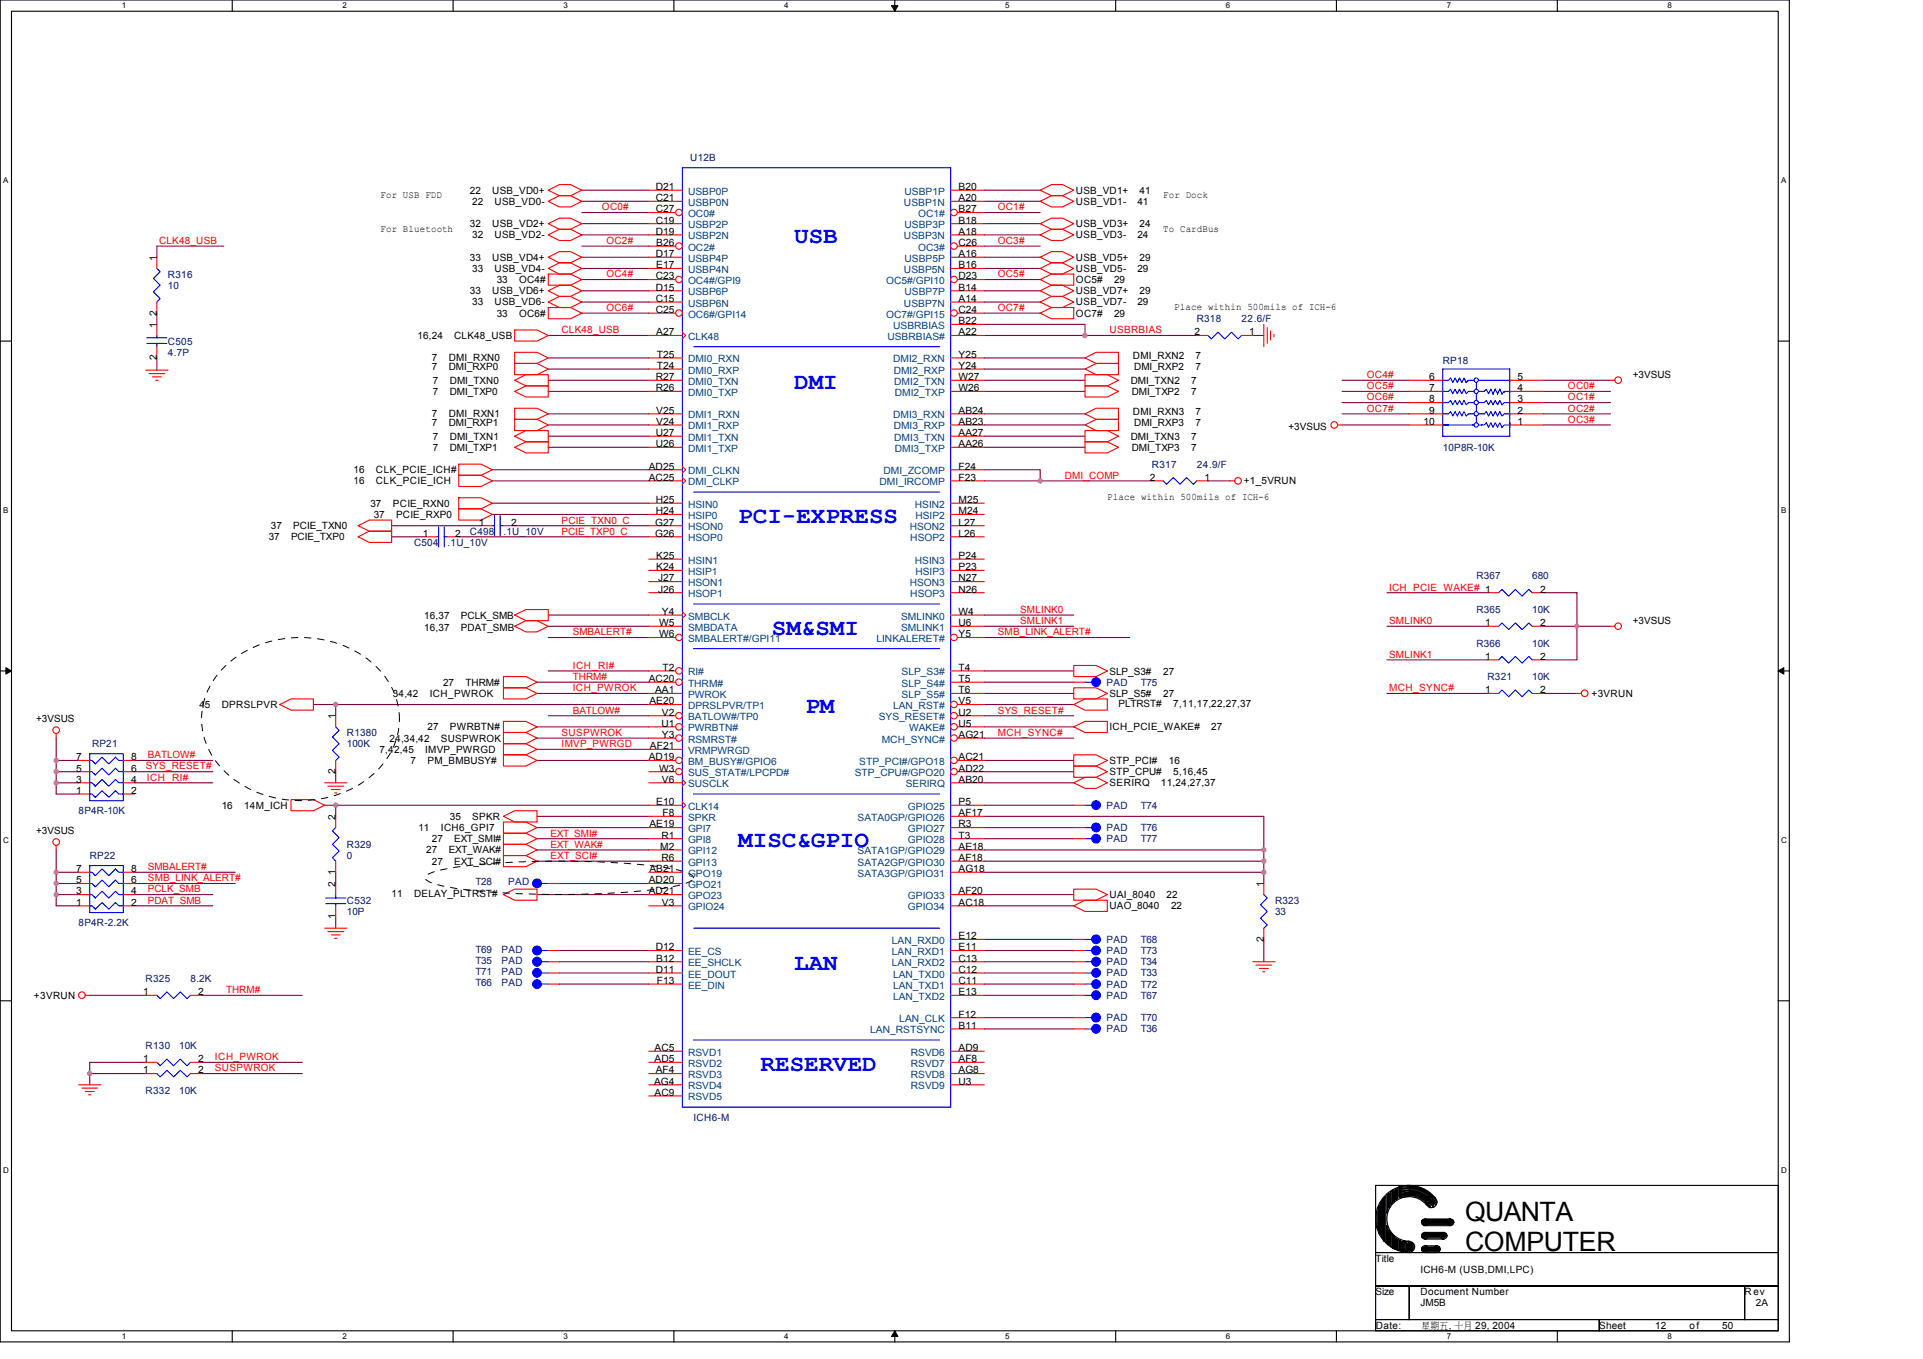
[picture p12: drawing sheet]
<svg xmlns="http://www.w3.org/2000/svg" width="297mm" height="210mm" viewBox="0 0 297 210" stroke-linecap="round" stroke-linejoin="round" font-family="sans-serif">
<defs><g id="words">
<g font-size="4.1">
<text x="226.3" y="188.5">QUANTA</text>
<text x="226.3" y="193.3">COMPUTER</text>
</g>
<g font-size="3.6" fill="#00f">
<text x="122.7" y="37.6">USB</text>
<text x="122.7" y="60">DMI</text>
<text x="114" y="80.8">PCI-EXPRESS</text>
<text x="119.2" y="98">SM&amp;SMI</text>
<text x="124.4" y="110.1">PM</text>
<text x="114" y="130.9">MISC&amp;GPIO</text>
<text x="122.7" y="149.8">LAN</text>
<text x="117.5" y="165.4">RESERVED</text>
</g>
<g font-size="1.5">
<text x="72.6" y="29.9">22</text>
<text x="76" y="29.9">USB_VD0+</text>
<text x="101.3" y="29.4">D21</text>
<text x="148.1" y="29.4">B20</text>
<text x="166.2" y="29.9">USB_VD1+</text>
<text x="176" y="29.9">41</text>
<text x="58.8" y="30.6">For USB FDD</text>
<text x="58.8" y="35.8">For Bluetooth</text>
<text x="72.6" y="35.1">32</text>
<text x="72.9" y="31.6">22</text>
<text x="76" y="35.1">USB_VD2+</text>
<text x="76.4" y="31.6">USB_VD0-</text>
<text x="101.3" y="31.1">C21</text>
<text x="101.3" y="32.8">C27</text>
<text x="101.3" y="34.5">C19</text>
<text x="148.1" y="31.1">A20</text>
<text x="148.1" y="34.5">B18</text>
<text x="148.1" y="32.8">B27</text>
<text x="166.2" y="35.1">USB_VD3+</text>
<text x="166.2" y="31.6">USB_VD1-</text>
<text x="175.7" y="31.6">41</text>
<text x="176" y="35.1">24</text>
<text x="179.7" y="30.6">For Dock</text>
<text x="179.7" y="35.8">To CardBus</text>
<text x="24.2" y="40.3" transform="rotate(-90 24.2 40.3)">1</text>
<text x="72.6" y="40.3">33</text>
<text x="72.9" y="36.8">32</text>
<text x="72.9" y="42">33</text>
<text x="76" y="40.3">USB_VD4+</text>
<text x="76.4" y="36.8">USB_VD2-</text>
<text x="76.4" y="42">USB_VD4-</text>
<text x="101.3" y="36.3">D19</text>
<text x="101.3" y="39.7">D17</text>
<text x="101.4" y="38">B26</text>
<text x="101.4" y="41.4">E17</text>
<text x="148.1" y="36.3">A18</text>
<text x="148.1" y="41.4">B16</text>
<text x="148.1" y="39.7">A16</text>
<text x="148.1" y="38">C26</text>
<text x="166.2" y="36.8">USB_VD3-</text>
<text x="166.2" y="42">USB_VD5-</text>
<text x="166.2" y="40.3">USB_VD5+</text>
<text x="175.7" y="36.8">24</text>
<text x="175.7" y="42">29</text>
<text x="176" y="40.3">29</text>
<text x="72.6" y="45.4">33</text>
<text x="72.9" y="47.2">33</text>
<text x="76" y="45.4">USB_VD6+</text>
<text x="76.4" y="47.2">USB_VD6-</text>
<text x="76.7" y="43.7">33</text>
<text x="80.2" y="43.7">OC4#</text>
<text x="101.3" y="43.2">C23</text>
<text x="101.3" y="44.9">D15</text>
<text x="101.3" y="46.6">C15</text>
<text x="148.1" y="46.6">A14</text>
<text x="148.1" y="44.9">B14</text>
<text x="148.1" y="43.2">D23</text>
<text x="166.2" y="43.7">OC5#</text>
<text x="166.2" y="47.2">USB_VD7-</text>
<text x="166.2" y="45.4">USB_VD7+</text>
<text x="172.1" y="43.7">29</text>
<text x="175.7" y="47.2">29</text>
<text x="176" y="45.4">29</text>
<text x="181.4" y="47.9">Place within 500mils of ICH-6</text>
<text x="24.2" y="50.6" transform="rotate(-90 24.2 50.6)">1</text>
<text x="24.2" y="48.7" transform="rotate(-90 24.2 48.7)">2</text>
<text x="64.5" y="52.4">16,24</text>
<text x="70.2" y="52.4">CLK48_USB</text>
<text x="76.7" y="48.9">33</text>
<text x="80.2" y="48.9">OC6#</text>
<text x="101.3" y="48.3">C25</text>
<text x="101.4" y="51.8">A27</text>
<text x="148.1" y="51.8">A22</text>
<text x="148.1" y="50.1">B22</text>
<text x="148.1" y="48.3">C24</text>
<text x="166.2" y="48.9">OC7#</text>
<text x="172.1" y="48.9">29</text>
<text x="184.5" y="51.8">2</text>
<text x="193" y="51.8">1</text>
<text x="24.2" y="55.6" transform="rotate(-90 24.2 55.6)">2</text>
<text x="66.7" y="55.8">7</text>
<text x="66.7" y="57.2">7</text>
<text x="66.9" y="59.3">7</text>
<text x="69.3" y="55.8">DMI_RXN0</text>
<text x="69.3" y="57.2">DMI_RXP0</text>
<text x="69.5" y="59.3">DMI_TXN0</text>
<text x="101.3" y="58.7">R27</text>
<text x="101.4" y="55.3">T25</text>
<text x="101.4" y="57">T24</text>
<text x="148.1" y="55.3">Y25</text>
<text x="148.1" y="57">Y24</text>
<text x="148.1" y="58.7">W27</text>
<text x="174.7" y="59.3">DMI_TXN2</text>
<text x="175" y="55.5">DMI_RXN2</text>
<text x="175.2" y="57.2">DMI_RXP2</text>
<text x="184" y="59.3">7</text>
<text x="184.7" y="57.2">7</text>
<text x="184.7" y="55.5">7</text>
<text x="220.8" y="58.7">6</text>
<text x="234.4" y="58.7">5</text>
<text x="252.2" y="58.4">+3VSUS</text>
<text x="66.7" y="64.5">7</text>
<text x="66.7" y="65.8">7</text>
<text x="66.9" y="61">7</text>
<text x="69.3" y="64.5">DMI_RXN1</text>
<text x="69.3" y="65.8">DMI_RXP1</text>
<text x="69.5" y="61">DMI_TXP0</text>
<text x="101.3" y="60.4">R26</text>
<text x="101.4" y="63.9">V25</text>
<text x="101.4" y="65.6">V24</text>
<text x="148.1" y="63.9">AB24</text>
<text x="148.1" y="65.6">AB23</text>
<text x="148.1" y="60.4">W26</text>
<text x="174.8" y="61">DMI_TXP2</text>
<text x="175" y="64.1">DMI_RXN3</text>
<text x="175.2" y="65.8">DMI_RXP3</text>
<text x="184" y="61">7</text>
<text x="184.7" y="65.8">7</text>
<text x="184.7" y="64.1">7</text>
<text x="219.9" y="65.6">10</text>
<text x="220.8" y="63.9">9</text>
<text x="220.8" y="62.2">8</text>
<text x="220.8" y="60.4">7</text>
<text x="234.4" y="65.6">1</text>
<text x="234.4" y="63.9">2</text>
<text x="234.4" y="62.2">3</text>
<text x="234.4" y="60.4">4</text>
<text x="66.9" y="67.9">7</text>
<text x="66.9" y="69.6">7</text>
<text x="69.5" y="67.9">DMI_TXN1</text>
<text x="69.5" y="69.6">DMI_TXP1</text>
<text x="101.3" y="67.4">U27</text>
<text x="101.3" y="69.1">U26</text>
<text x="148.1" y="67.4">AA27</text>
<text x="148.1" y="69.1">AA26</text>
<text x="174.7" y="67.9">DMI_TXN3</text>
<text x="174.8" y="69.6">DMI_TXP3</text>
<text x="184" y="67.9">7</text>
<text x="184" y="69.6">7</text>
<text x="199" y="66.4">+3VSUS</text>
<text x="54.6" y="74.8">16</text>
<text x="54.6" y="73.1">16</text>
<text x="58.1" y="74.8">CLK_PCIE_ICH</text>
<text x="58.1" y="73.1">CLK_PCIE_ICH#</text>
<text x="100.2" y="72.5">AD25</text>
<text x="100.2" y="74.3">AC25</text>
<text x="101.3" y="77.7">H25</text>
<text x="148.1" y="72.5">F24</text>
<text x="148.1" y="77.7">M25</text>
<text x="148.1" y="74.3">F23</text>
<text x="171" y="77.2">Place within 500mils of ICH-6</text>
<text x="177.6" y="74.3">2</text>
<text x="186.1" y="74.3">1</text>
<text x="192.1" y="74.8">+1_5VRUN</text>
<text x="41.5" y="83.4">37</text>
<text x="41.8" y="81.7">37</text>
<text x="45" y="83.4">PCIE_TXP0</text>
<text x="45.3" y="81.7">PCIE_TXN0</text>
<text x="57.2" y="78.3">37</text>
<text x="57.7" y="80">37</text>
<text x="60.7" y="78.3">PCIE_RXN0</text>
<text x="61.2" y="80">PCIE_RXP0</text>
<text x="65.3" y="82.9">1</text>
<text x="70.3" y="82.9">2</text>
<text x="74" y="81.2">1</text>
<text x="79" y="81.2">2</text>
<text x="101.2" y="81.2">G27</text>
<text x="101.2" y="82.9">G26</text>
<text x="101.3" y="79.4">H24</text>
<text x="148.1" y="81.2">L27</text>
<text x="148.1" y="82.9">L26</text>
<text x="148.1" y="79.4">M24</text>
<text x="101.4" y="86.3">K25</text>
<text x="101.4" y="88.1">K24</text>
<text x="101.6" y="89.8">J27</text>
<text x="148.1" y="89.8">N27</text>
<text x="148.1" y="86.3">P24</text>
<text x="148.1" y="88.1">P23</text>
<text x="65.5" y="95.5">16,37</text>
<text x="71.2" y="95.5">PCLK_SMB</text>
<text x="101.6" y="91.5">J26</text>
<text x="102.3" y="95">Y4</text>
<text x="148.1" y="91.5">N26</text>
<text x="148.1" y="95">W4</text>
<text x="237.9" y="91.5">2</text>
<text x="65.5" y="97.4">16,37</text>
<text x="71.2" y="97.4">PDAT_SMB</text>
<text x="101.8" y="96.7">W5</text>
<text x="101.8" y="98.4">W6</text>
<text x="148.1" y="98.4">Y5</text>
<text x="148.1" y="96.7">U6</text>
<text x="229.4" y="96.7">1</text>
<text x="229.4" y="101.9">1</text>
<text x="237.9" y="96.7">2</text>
<text x="237.9" y="101.9">2</text>
<text x="252.2" y="96.4">+3VSUS</text>
<text x="60.7" y="107.6">34,42</text>
<text x="66.4" y="107.6">ICH_PWROK</text>
<text x="68.4" y="105.9">27</text>
<text x="71.9" y="105.9">THRM#</text>
<text x="100.2" y="105.3">AC20</text>
<text x="101.2" y="107.1">AA1</text>
<text x="102.3" y="103.6">T2</text>
<text x="148.1" y="103.6">T4</text>
<text x="148.1" y="107.1">T6</text>
<text x="148.1" y="105.3">T5</text>
<text x="171.4" y="107.6">SLP_S5#</text>
<text x="171.4" y="104.2">SLP_S3#</text>
<text x="179.7" y="107.6">27</text>
<text x="179.7" y="104.2">27</text>
<text x="229.4" y="107.1">1</text>
<text x="237.9" y="107.1">2</text>
<text x="245.8" y="107.6">+3VRUN</text>
<text x="5.6" y="111.6">+3VSUS</text>
<text x="30.8" y="109.3">45</text>
<text x="34.2" y="109.3">DPRSLPVR</text>
<text x="51.8" y="111.1" transform="rotate(-90 51.8 111.1)">1</text>
<text x="66" y="112.8">27</text>
<text x="69.5" y="112.8">PWRBTN#</text>
<text x="100.3" y="108.8">AE20</text>
<text x="102.2" y="112.2">U1</text>
<text x="102.3" y="110.5">V2</text>
<text x="102.3" y="114">Y3</text>
<text x="148.1" y="114">AG21</text>
<text x="148.1" y="112.2">U5</text>
<text x="148.1" y="110.5">U2</text>
<text x="148.1" y="108.8">V5</text>
<text x="171.4" y="112.8">ICH_PCIE_WAKE#</text>
<text x="172.8" y="109.2">PLTRST#</text>
<text x="181.2" y="109.2">7,11,17,22,27,37</text>
<text x="187.1" y="112.8">27</text>
<text x="11.8" y="119.2">5</text>
<text x="11.8" y="117.4">7</text>
<text x="20.3" y="119.2">6</text>
<text x="20.3" y="117.4">8</text>
<text x="51.8" y="119.5" transform="rotate(-90 51.8 119.5)">2</text>
<text x="58.6" y="116.3">7,42,45</text>
<text x="60.2" y="114.5">24,34,42</text>
<text x="63.4" y="118">7</text>
<text x="65.7" y="116.3">IMVP_PWRGD</text>
<text x="66" y="118">PM_BMBUSY#</text>
<text x="68.1" y="114.5">SUSPWROK</text>
<text x="100.2" y="117.4">AD19</text>
<text x="100.4" y="115.7">AF21</text>
<text x="101.8" y="119.2">W3</text>
<text x="148.1" y="119.2">AD22</text>
<text x="148.1" y="117.4">AC21</text>
<text x="171.4" y="118">STP_PCI#</text>
<text x="171.4" y="119.7">STP_CPU#</text>
<text x="180.5" y="118">16</text>
<text x="181.2" y="119.7">5,16,45</text>
<text x="11.8" y="122.6">1</text>
<text x="11.8" y="120.9">3</text>
<text x="20.3" y="122.6">2</text>
<text x="20.3" y="120.9">4</text>
<text x="34.2" y="124.9">16</text>
<text x="37.7" y="124.9">14M_ICH</text>
<text x="101.4" y="124.4">E10</text>
<text x="102.3" y="120.9">V6</text>
<text x="148.1" y="124.4">P5</text>
<text x="148.1" y="120.9">AB20</text>
<text x="171.4" y="121.5">SERIRQ</text>
<text x="179.3" y="121.5">11,24,27,37</text>
<text x="5.6" y="128.9">+3VSUS</text>
<text x="51.8" y="126.6" transform="rotate(-90 51.8 126.6)">2</text>
<text x="64.6" y="128.4">11</text>
<text x="65.8" y="131.8">27</text>
<text x="66.7" y="130.1">27</text>
<text x="68.1" y="128.4">ICH6_GPI7</text>
<text x="69.3" y="131.8">EXT_WAK#</text>
<text x="69.5" y="126.6">35</text>
<text x="70.2" y="130.1">EXT_SMI#</text>
<text x="72.9" y="126.6">SPKR</text>
<text x="100.3" y="127.8">AE19</text>
<text x="102" y="131.3">M2</text>
<text x="102.2" y="129.5">R1</text>
<text x="102.3" y="126.1">F8</text>
<text x="148.1" y="127.8">R3</text>
<text x="148.1" y="129.5">T3</text>
<text x="148.1" y="126.1">AF17</text>
<text x="148.1" y="131.3">AE18</text>
<text x="11.8" y="136.4">5</text>
<text x="11.8" y="134.7">7</text>
<text x="20.3" y="136.4">6</text>
<text x="20.3" y="134.7">8</text>
<text x="51.8" y="137" transform="rotate(-90 51.8 137)">2</text>
<text x="51.8" y="135.1" transform="rotate(-90 51.8 135.1)">1</text>
<text x="66.7" y="133.5">27</text>
<text x="70.2" y="133.5">EXT_SCI#</text>
<text x="100.2" y="136.4">AD20</text>
<text x="100.3" y="134.7">AB21</text>
<text x="102.2" y="133">R6</text>
<text x="148.1" y="133">AF18</text>
<text x="148.1" y="134.7">AG18</text>
<text x="195.2" y="137" transform="rotate(-90 195.2 137)">1</text>
<text x="11.8" y="139.9">1</text>
<text x="11.8" y="138.2">3</text>
<text x="20.3" y="139.9">2</text>
<text x="20.3" y="138.2">4</text>
<text x="51.8" y="142" transform="rotate(-90 51.8 142)">1</text>
<text x="60.5" y="138.5">11</text>
<text x="64" y="138.5">DELAY_PLTRST#</text>
<text x="100.2" y="138.2">AD21</text>
<text x="102.3" y="139.9">V3</text>
<text x="148.1" y="138.2">AF20</text>
<text x="148.1" y="139.9">AC18</text>
<text x="171.4" y="138.7">UAI_8040</text>
<text x="171.4" y="140.4">UAO_8040</text>
<text x="180.2" y="138.7">22</text>
<text x="180.9" y="140.4">22</text>
<text x="101.3" y="146.8">D12</text>
<text x="101.4" y="148.5">B12</text>
<text x="148.1" y="145.1">E12</text>
<text x="148.1" y="146.8">E11</text>
<text x="148.1" y="148.5">C13</text>
<text x="195.2" y="145.5" transform="rotate(-90 195.2 145.5)">2</text>
<text x="5.2" y="154.3">+3VRUN</text>
<text x="22.1" y="153.7">1</text>
<text x="30.6" y="153.7">2</text>
<text x="101.3" y="150.3">D11</text>
<text x="101.4" y="152">F13</text>
<text x="148.1" y="150.3">C12</text>
<text x="148.1" y="152">C11</text>
<text x="148.1" y="153.7">E13</text>
<text x="148.1" y="157.2">F12</text>
<text x="148.1" y="158.9">B11</text>
<text x="22.1" y="165.8">1</text>
<text x="22.1" y="164.1">1</text>
<text x="30.6" y="165.8">2</text>
<text x="30.6" y="164.1">2</text>
<text x="101" y="167.5">AG4</text>
<text x="101.1" y="162.3">AC5</text>
<text x="101.1" y="164.1">AD5</text>
<text x="101.3" y="165.8">AF4</text>
<text x="148.1" y="162.3">AD9</text>
<text x="148.1" y="164.1">AF8</text>
<text x="148.1" y="165.8">AG8</text>
<text x="148.1" y="167.5">U3</text>
<text x="101.1" y="169.2">AC9</text>
<text x="212.5" y="194.9">Title</text>
<text x="219.4" y="196.6">ICH6-M (USB,DMI,LPC)</text>
<text x="212.5" y="200">Size</text>
<text x="219.4" y="200">Document Number</text>
<text x="219.4" y="201.8">JM5B</text>
<text x="269.5" y="200">Rev</text>
<text x="271.2" y="201.8">2A</text>
<text x="212.5" y="205.2">Date:</text>
<text x="219.6" y="205.2">星期五, 十月 29, 2004</text>
<text x="247" y="205.2">Sheet</text>
<text x="255.7" y="205.2">12</text>
<text x="261" y="205.2">of</text>
<text x="266" y="205.2">50</text>
</g>
<g font-size="1.5" fill="#000080">
<text x="106.6" y="24.9">U12B</text>
<text x="25.9" y="42.9">R316</text>
<text x="25.9" y="44.6">10</text>
<text x="25.9" y="53.2">C505</text>
<text x="184.9" y="49.8">R318</text>
<text x="191.8" y="49.8">22.6/F</text>
<text x="25.9" y="54.9">4.7P</text>
<text x="222.9" y="56.2">RP18</text>
<text x="222.9" y="69.6">10P8R-10K</text>
<text x="177.9" y="72.2">R317</text>
<text x="184.9" y="72.2">24.9/F</text>
<text x="72.6" y="82.6">C498</text>
<text x="77.8" y="82.6">.1U_10V</text>
<text x="64" y="84.3">C504</text>
<text x="69.1" y="84.3">.1U_10V</text>
<text x="228" y="89.5">R367</text>
<text x="236.7" y="89.5">680</text>
<text x="228" y="94.7">R365</text>
<text x="236.7" y="94.7">10K</text>
<text x="228" y="99.9">R366</text>
<text x="236.7" y="99.9">10K</text>
<text x="170.9" y="105.9">PAD</text>
<text x="176.2" y="105.9">T75</text>
<text x="229.8" y="105">R321</text>
<text x="236.7" y="105">10K</text>
<text x="53.6" y="113.7">R1380</text>
<text x="14.2" y="115.4">RP21</text>
<text x="53.6" y="115.4">100K</text>
<text x="12.1" y="125.8">8P4R-10K</text>
<text x="170.9" y="124.9">PAD</text>
<text x="176.2" y="124.9">T74</text>
<text x="53.6" y="130.9">R329</text>
<text x="170.9" y="128.4">PAD</text>
<text x="170.9" y="130.1">PAD</text>
<text x="176.2" y="128.4">T76</text>
<text x="176.2" y="130.1">T77</text>
<text x="13.9" y="132.7">RP22</text>
<text x="53.6" y="132.7">0</text>
<text x="73.4" y="136.7">T28</text>
<text x="78.5" y="136.7">PAD</text>
<text x="12.1" y="143">8P4R-2.2K</text>
<text x="53.6" y="139.6">C532</text>
<text x="53.6" y="141.3">10P</text>
<text x="197" y="139.6">R323</text>
<text x="197" y="141.3">33</text>
<text x="73.4" y="148.9">T35</text>
<text x="73.4" y="147.2">T69</text>
<text x="77.4" y="148.9">PAD</text>
<text x="77.4" y="147.2">PAD</text>
<text x="170.9" y="147.4">PAD</text>
<text x="170.9" y="149.1">PAD</text>
<text x="170.9" y="145.6">PAD</text>
<text x="176.2" y="147.4">T73</text>
<text x="176.2" y="149.1">T34</text>
<text x="176.2" y="145.6">T68</text>
<text x="22.5" y="151.7">R325</text>
<text x="29.4" y="151.7">8.2K</text>
<text x="73.4" y="150.6">T71</text>
<text x="73.4" y="152.4">T66</text>
<text x="77.4" y="150.6">PAD</text>
<text x="77.4" y="152.4">PAD</text>
<text x="170.9" y="150.8">PAD</text>
<text x="170.9" y="154.3">PAD</text>
<text x="170.9" y="152.5">PAD</text>
<text x="176.2" y="150.8">T33</text>
<text x="176.2" y="154.3">T67</text>
<text x="176.2" y="152.5">T72</text>
<text x="170.9" y="157.7">PAD</text>
<text x="170.9" y="159.4">PAD</text>
<text x="176.2" y="157.7">T70</text>
<text x="176.2" y="159.4">T36</text>
<text x="22.5" y="162">R130</text>
<text x="27.7" y="162">10K</text>
<text x="22.5" y="169">R332</text>
<text x="27.7" y="169">10K</text>
<text x="107.1" y="173.1">ICH6-M</text>
</g>
<g font-size="1.5" fill="#f00">
<text x="93" y="32.5">OC0#</text>
<text x="154.1" y="32.5">OC1#</text>
<text x="24.6" y="37.7">CLK48_USB</text>
<text x="93.7" y="37.7">OC2#</text>
<text x="154.1" y="37.7">OC3#</text>
<text x="93.7" y="42.8">OC4#</text>
<text x="154.1" y="42.8">OC5#</text>
<text x="86.7" y="51.5">CLK48_USB</text>
<text x="93.7" y="48">OC6#</text>
<text x="154.1" y="48">OC7#</text>
<text x="171.4" y="51.5">USBRBIAS</text>
<text x="211.1" y="58.4">OC4#</text>
<text x="211.1" y="63.6">OC7#</text>
<text x="211.1" y="61.8">OC6#</text>
<text x="211.1" y="60.1">OC5#</text>
<text x="242.2" y="60.1">OC0#</text>
<text x="242.2" y="61.8">OC1#</text>
<text x="242.2" y="65.3">OC3#</text>
<text x="242.2" y="63.6">OC2#</text>
<text x="164.5" y="73.9">DMI_COMP</text>
<text x="86.7" y="80.9">PCIE_TXN0_C</text>
<text x="86.7" y="82.6">PCIE_TXP0_C</text>
<text x="157.6" y="94.7">SMLINK0</text>
<text x="214.6" y="91.2">ICH_PCIE_WAKE# 1</text>
<text x="88.5" y="98.1">SMBALERT#</text>
<text x="154.1" y="98.1">SMB_LINK_ALERT#</text>
<text x="157.6" y="96.4">SMLINK1</text>
<text x="214.6" y="96.4">SMLINK0</text>
<text x="214.6" y="101.6">SMLINK1</text>
<text x="88.5" y="105">THRM#</text>
<text x="88.5" y="106.8">ICH_PWROK</text>
<text x="88.5" y="103.3">ICH_RI#</text>
<text x="214.6" y="106.8">MCH_SYNC#</text>
<text x="86.7" y="113.7">SUSPWROK</text>
<text x="88.5" y="110.2">BATLOW#</text>
<text x="154.1" y="113.7">MCH_SYNC#</text>
<text x="154.1" y="110.2">SYS_RESET#</text>
<text x="22.5" y="118.9">SYS_RESET#</text>
<text x="22.8" y="117.1">BATLOW#</text>
<text x="86.7" y="115.4">IMVP_PWRGD</text>
<text x="22.7" y="120.6">ICH_RI#</text>
<text x="85" y="129.2">EXT_SMI#</text>
<text x="85" y="130.9">EXT_WAK#</text>
<text x="22.8" y="137.8">PCLK_SMB</text>
<text x="22.8" y="134.4">SMBALERT#</text>
<text x="22.8" y="136.1">SMB_LINK_ALERT#</text>
<text x="85" y="132.7">EXT_SCI#</text>
<text x="22.8" y="139.6">PDAT_SMB</text>
<text x="34.9" y="153.4">THRM#</text>
<text x="33.2" y="163.7">ICH_PWROK</text>
<text x="33.2" y="165.5">SUSPWROK</text>
</g>
<g font-size="1.5" fill="#004080">
<text x="106.3" y="30.1">USBP0P</text>
<text x="106.3" y="31.8">USBP0N</text>
<text x="106.3" y="33.5">OC0#</text>
<text x="106.3" y="35.2">USBP2P</text>
<text x="139.6" y="31.8">USBP1N</text>
<text x="139.7" y="30.1">USBP1P</text>
<text x="139.7" y="35.2">USBP3P</text>
<text x="141.8" y="33.5">OC1#</text>
<text x="106.3" y="37">USBP2N</text>
<text x="106.3" y="38.7">OC2#</text>
<text x="106.3" y="40.4">USBP4P</text>
<text x="139.6" y="37">USBP3N</text>
<text x="139.7" y="40.4">USBP5P</text>
<text x="141.8" y="38.7">OC3#</text>
<text x="106.3" y="42.2">USBP4N</text>
<text x="106.3" y="43.9">OC4#/GPI9</text>
<text x="106.3" y="45.6">USBP6P</text>
<text x="106.3" y="47.3">USBP6N</text>
<text x="136.9" y="43.9">OC5#/GPI10</text>
<text x="139.6" y="42.2">USBP5N</text>
<text x="139.6" y="47.3">USBP7N</text>
<text x="139.7" y="45.6">USBP7P</text>
<text x="106.3" y="52.5">CLK48</text>
<text x="106.3" y="49.1">OC6#/GPI14</text>
<text x="136.9" y="49.1">OC7#/GPI15</text>
<text x="137.1" y="52.5">USBRBIAS#</text>
<text x="138" y="50.8">USBRBIAS</text>
<text x="106.3" y="56">DMI0_RXN</text>
<text x="106.3" y="57.7">DMI0_RXP</text>
<text x="106.3" y="59.4">DMI0_TXN</text>
<text x="138" y="56">DMI2_RXN</text>
<text x="138" y="57.7">DMI2_RXP</text>
<text x="138.1" y="59.4">DMI2_TXN</text>
<text x="106.3" y="61.2">DMI0_TXP</text>
<text x="106.3" y="64.6">DMI1_RXN</text>
<text x="138" y="64.6">DMI3_RXN</text>
<text x="138.2" y="61.2">DMI2_TXP</text>
<text x="106.3" y="66.3">DMI1_RXP</text>
<text x="106.3" y="68.1">DMI1_TXN</text>
<text x="106.3" y="69.8">DMI1_TXP</text>
<text x="138" y="66.3">DMI3_RXP</text>
<text x="138.1" y="68.1">DMI3_TXN</text>
<text x="138.2" y="69.8">DMI3_TXP</text>
<text x="106.3" y="73.3">DMI_CLKN</text>
<text x="106.3" y="75">DMI_CLKP</text>
<text x="135.9" y="75">DMI_IRCOMP</text>
<text x="136.5" y="73.3">DMI_ZCOMP</text>
<text x="106.3" y="78.4">HSIN0</text>
<text x="106.3" y="80.2">HSIP0</text>
<text x="106.3" y="81.9">HSON0</text>
<text x="106.3" y="83.6">HSOP0</text>
<text x="140.5" y="81.9">HSON2</text>
<text x="140.6" y="83.6">HSOP2</text>
<text x="141.3" y="78.4">HSIN2</text>
<text x="141.4" y="80.2">HSIP2</text>
<text x="106.3" y="87.1">HSIN1</text>
<text x="106.3" y="88.8">HSIP1</text>
<text x="141.3" y="87.1">HSIN3</text>
<text x="141.4" y="88.8">HSIP3</text>
<text x="106.3" y="95.7">SMBCLK</text>
<text x="106.3" y="90.5">HSON1</text>
<text x="106.3" y="92.2">HSOP1</text>
<text x="139.2" y="95.7">SMLINK0</text>
<text x="140.5" y="90.5">HSON3</text>
<text x="140.6" y="92.2">HSOP3</text>
<text x="106.3" y="97.4">SMBDATA</text>
<text x="106.3" y="99.2">SMBALERT#/GPI11</text>
<text x="135.4" y="99.2">LINKALERET#</text>
<text x="139.2" y="97.4">SMLINK1</text>
<text x="106.3" y="107.8">PWROK</text>
<text x="106.3" y="104.3">RI#</text>
<text x="106.3" y="106.1">THRM#</text>
<text x="139.3" y="104.3">SLP_S3#</text>
<text x="139.3" y="107.8">SLP_S5#</text>
<text x="139.3" y="106.1">SLP_S4#</text>
<text x="106.3" y="113">PWRBTN#</text>
<text x="106.3" y="111.3">BATLOW#/TP0</text>
<text x="106.3" y="109.5">DPRSLPVR/TP1</text>
<text x="135.7" y="111.3">SYS_RESET#</text>
<text x="137.9" y="109.5">LAN_RST#</text>
<text x="140.4" y="113">WAKE#</text>
<text x="106.3" y="118.2">BM_BUSY#/GPIO6</text>
<text x="106.3" y="119.9">SUS_STAT#/LPCPD#</text>
<text x="106.3" y="116.4">VRMPWRGD</text>
<text x="106.3" y="114.7">RSMRST#</text>
<text x="132" y="119.9">STP_CPU#/GPO20</text>
<text x="132.7" y="118.2">STP_PCI#/GPO18</text>
<text x="136.2" y="114.7">MCH_SYNC#</text>
<text x="106.3" y="121.6">SUSCLK</text>
<text x="106.3" y="125.1">CLK14</text>
<text x="139.9" y="121.6">SERIRQ</text>
<text x="140.2" y="125.1">GPIO25</text>
<text x="106.3" y="126.8">SPKR</text>
<text x="106.3" y="128.5">GPI7</text>
<text x="106.3" y="130.2">GPI8</text>
<text x="106.3" y="132">GPI12</text>
<text x="132.5" y="126.8">SATA0GP/GPIO26</text>
<text x="132.5" y="132">SATA1GP/GPIO29</text>
<text x="140.2" y="128.5">GPIO27</text>
<text x="140.2" y="130.2">GPIO28</text>
<text x="106.3" y="135.4">GPO19</text>
<text x="106.3" y="133.7">GPI13</text>
<text x="106.3" y="137.2">GPO21</text>
<text x="132.5" y="133.7">SATA2GP/GPIO30</text>
<text x="132.5" y="135.4">SATA3GP/GPIO31</text>
<text x="106.3" y="140.6">GPIO24</text>
<text x="106.3" y="138.9">GPO23</text>
<text x="140.2" y="138.9">GPIO33</text>
<text x="140.2" y="140.6">GPIO34</text>
<text x="106.3" y="147.5">EE_CS</text>
<text x="106.3" y="149.2">EE_SHCLK</text>
<text x="137.8" y="145.8">LAN_RXD0</text>
<text x="137.8" y="147.5">LAN_RXD1</text>
<text x="137.8" y="149.2">LAN_RXD2</text>
<text x="106.3" y="152.7">EE_DIN</text>
<text x="106.3" y="151">EE_DOUT</text>
<text x="137.9" y="151">LAN_TXD0</text>
<text x="137.9" y="152.7">LAN_TXD1</text>
<text x="137.9" y="154.4">LAN_TXD2</text>
<text x="134.4" y="159.6">LAN_RSTSYNC</text>
<text x="138.9" y="157.9">LAN_CLK</text>
<text x="106.3" y="163.1">RSVD1</text>
<text x="106.3" y="164.8">RSVD2</text>
<text x="106.3" y="166.5">RSVD3</text>
<text x="140.7" y="163.1">RSVD6</text>
<text x="140.7" y="164.8">RSVD7</text>
<text x="140.7" y="166.5">RSVD8</text>
<text x="106.3" y="168.3">RSVD4</text>
<text x="106.3" y="170">RSVD5</text>
<text x="140.7" y="168.3">RSVD9</text>
</g>
<g font-size="1.2">
<text x="18.8" y="1.3">1</text>
<text x="52.9" y="1.3">2</text>
<text x="87" y="1.3">3</text>
<text x="121.1" y="1.3">4</text>
<text x="155.3" y="1.3">5</text>
<text x="189.4" y="1.3">6</text>
<text x="223.5" y="1.3">7</text>
<text x="257.6" y="1.3">8</text>
<text x=".5" y="28.3">A</text>
<text x="275.1" y="28.3">A</text>
<text x=".5" y="79.2">B</text>
<text x="275.1" y="79.2">B</text>
<text x=".5" y="130.2">C</text>
<text x="275.1" y="130.2">C</text>
<text x=".5" y="181.1">D</text>
<text x="275.1" y="181.1">D</text>
<text x="18.8" y="206.8">1</text>
<text x="52.9" y="206.8">2</text>
<text x="87" y="206.8">3</text>
<text x="121.1" y="206.8">4</text>
<text x="155.3" y="206.8">5</text>
<text x="189.4" y="206.8">6</text>
<text x="223.5" y="206.8">7</text>
<text x="257.6" y="206.8">8</text>
</g>
</g></defs>
<path d="M0 0h276.4v207.3h-276.4zM1.8 1.7h272.9v203.8h-272.9z" fill="none" stroke="#000" stroke-width=".17"/>
<g fill="#fff">
<path d="M18.8 .2h.7v1.4h-.7z"/>
<path d="M18.8 205.7h.7v1.4h-.7z"/>
</g>
<path d="M35.9 0v1.7M35.9 205.5v1.8" fill="none" stroke="#000" stroke-width=".17"/>
<g fill="#fff">
<path d="M52.9 .2h.7v1.4h-.7z"/>
<path d="M52.9 205.7h.7v1.4h-.7z"/>
</g>
<path d="M70 0v1.7M70 205.5v1.8" fill="none" stroke="#000" stroke-width=".17"/>
<g fill="#fff">
<path d="M87 .2h.7v1.4h-.7z"/>
<path d="M87 205.7h.7v1.4h-.7z"/>
</g>
<path d="M104.1 0v1.7M104.1 205.5v1.8" fill="none" stroke="#000" stroke-width=".17"/>
<g fill="#fff">
<path d="M121.1 .2h.7v1.4h-.7z"/>
<path d="M121.1 205.7h.7v1.4h-.7z"/>
</g>
<path d="M138.2 0v1.7M138.2 205.5v1.8" fill="none" stroke="#000" stroke-width=".17"/>
<path d="M137.7 .9h1l-.5 .8zM138.2 205.5l.5 .9h-1z" fill="#000" stroke="#000" stroke-width=".15"/>
<g fill="#fff">
<path d="M155.3 .2h.6v1.4h-.6z"/>
<path d="M155.3 205.7h.6v1.4h-.6z"/>
</g>
<path d="M172.3 0v1.7M172.3 205.5v1.8" fill="none" stroke="#000" stroke-width=".17"/>
<g fill="#fff">
<path d="M189.4 .2h.6v1.4h-.6z"/>
<path d="M189.4 205.7h.6v1.4h-.6z"/>
</g>
<path d="M206.4 0v1.7M206.4 205.5v1.8" fill="none" stroke="#000" stroke-width=".17"/>
<g fill="#fff">
<path d="M223.5 .2h.6v1.4h-.6z"/>
<path d="M223.5 205.7h.6v1.4h-.6z"/>
</g>
<path d="M240.6 0v1.7M240.6 205.5v1.8" fill="none" stroke="#000" stroke-width=".17"/>
<g fill="#fff">
<path d="M257.6 .2h.7v1.4h-.7z"/>
<path d="M257.6 205.7h.7v1.4h-.7z"/>
<path d="M.5 27.2h.8v1.4h-.8z"/>
<path d="M275.1 27.2h.8v1.4h-.8z"/>
<path d="M.5 78.1h.8v1.4h-.8z"/>
<path d="M275.1 78.1h.8v1.4h-.8z"/>
</g>
<path d="M0 52.7h1.8M274.7 52.7h1.7" fill="none" stroke="#000" stroke-width=".17"/>
<g fill="#fff">
<path d="M.5 129.1h.8v1.4h-.8z"/>
<path d="M275.1 129.1h.9v1.4h-.9z"/>
</g>
<path d="M0 103.6h1.8M274.7 103.6h1.7" fill="none" stroke="#000" stroke-width=".17"/>
<path d="M.9 103.1l.9 .5-.9 .5zM274.7 103.6l.8-.5v1z" fill="#000" stroke="#000" stroke-width=".15"/>
<g fill="#fff">
<path d="M.5 180h.8v1.4h-.8z"/>
<path d="M275.1 180h.9v1.4h-.9z"/>
</g>
<g fill="none" stroke="#000" stroke-width=".17">
<path d="M0 154.6h1.8M274.7 154.6h1.7M212.5 183.1h62.2v10.4h-62.2zM212.5 193.5h62.2v5.1h-62.2zM212.5 198.6h5.2v5.2h-5.2zM212.7 187.1v2.4l.1 .5v-3.5l.2-.3v4.3l.2 .2v-4.8l.2-.4v5.5l.1 .2v-5.9l.2-.1v6.5M214.2 184.5v2.9l.2-.5v-2.4l.2-.2v2.2l.1-.1v-2.3l.2-.1v2l.2-.1v-2.1h.2v1.9l.1-.2v-1.7l.2-.2v1.7l.2-.1v-1.6l.1-.2v1.8M216.3 183.8a4.7 4.7 0 0 1 5.4 2.2M216.3 184.5a4 4 0 0 1 4.8 1.7M216.3 184.3a4.2 4.2 0 0 1 5.1 2.1M216.3 184.2a4.3 4.3 0 0 1 5.2 2.2M216.3 184a4.5 4.5 0 0 1 5.2 2.1"/>
<path d="M216.3 183.5a4.9 4.9 0 0 1 5.7 2.2M216.3 183.3v1.7l-.2-.2v-1.4zM216.3 191.6v1.5h-.2v-1.5l-.2-.2v1.7l-.1-.2v-1.5l-.2-.2v1.7h-.2v-1.9l-.1-.1v1.9h-.2v-2.1l-.2-.2v2.1l-.2-.2v-2l-.1-.4v2.2l-.2-.1v-2.4l-.2-.4v2.6h-.1v-7.1l-.2 .2v6.7M216.3 191.7h.2v1.4h.1v-1.4h.2v1.6h-.3l.5-1.6M216.3 184.9a3.6 3.6 0 0 1 4.5 1.7M216.3 184.7a3.8 3.8 0 0 1 4.7 1.8M216.4 183.6a4.8 4.8 0 0 1 5.5 2.3M216.5 183.4v1.4M217 191.7h.1M217 191.7v1.6l.2-.2v-1.4l.1 .4v1.2h.2v-1.4h.2v1.4h.1v-1.4h.2v1.4l.2-.2v-1l.2 .1v.7M217.7 183.1l-1.6 .2M217.7 184.8l-1.3 .2"/>
<path d="M217.7 198.6h51.8v5.2h-51.8zM219.7 188.4h4.7v.2h-4.8v.2h5l-.2 .2h-4.7l.2 .1M219.7 192.6h2.6v.2h-2.7v.1h2.9l-.2 .2h-2.7l.3 .2h2.4M219.7 190.5h3.7v.2h-3.7l-.1 .2h3.9l-.1 .1h-3.8l.3 .2h3.3M219.9 189.1h.1M219.9 189.1h4.5M220.1 192.4h1.9M220.1 193.5h1.9M220.1 191.4h2.9M220.1 190.4h2.9M220.1 189.3h4M220.1 188.3h4"/>
<path d="M220.3 186.1a3.4 3.4 0 0 0-5.8 .7 3.4 3.4 0 0 0 3.2 4.9M221.7 185a5.2 5.2 0 0 0-8.7 1 5.2 5.2 0 0 0 4.7 7.4M269.5 198.6h5.2v5.2h-5.2zM212.5 203.8h34.5v1.7h-34.5zM247 203.8h27.7v1.7h-27.7z"/>
<circle cx="217.7" cy="192.6" r=".86"/>
<circle cx="220.1" cy="190.9" r=".51"/>
<circle cx="220.1" cy="192.9" r=".51"/>
<circle cx="220.1" cy="188.8" r=".51"/>
<circle cx="221.1" cy="185.7" r=".85"/>
<circle cx="222" cy="192.9" r=".51"/>
<circle cx="223" cy="190.9" r=".51"/>
<circle cx="224" cy="188.8" r=".51"/>
</g>
<g fill="none" stroke="#800040" stroke-width=".17">
<path d="M34.6 38h-10.4v1.7M89.9 39.7h10.3M89.9 38h10.3M89.9 32.8h10.3M89.9 31.1h10.3M89.9 29.4h10.3M89.9 34.5h10.3M89.9 36.3h10.3M152 39.7h8.7M152 38h8.7M152 32.8h8.7M152 31.1h8.7"/>
<path d="M152 29.4h8.7M152 34.5h8.7M152 36.3h8.7M24.2 48.4v1.7M24.2 55.3v1.9M84.7 58.7h15.5M84.7 57h15.5M84.7 51.8h15.5M84.7 55.3h15.5M89.9 43.2h10.3M89.9 41.5h10.3M89.9 44.9h10.3"/>
<path d="M89.9 46.7h10.3M89.9 48.4h10.3M152 58.7h15.6M152 57h15.6M152 43.2h8.7M152 41.5h8.7M152 44.9h8.7M152 46.7h8.7M152 48.4h8.7M152 51.8h32.9M152 55.3h15.6M152 50.1h15.6v1.7"/>
<path d="M193.5 51.8h1.7M207.3 58.7h10.4M238.4 58.7h10.4M76 79.5h24.2M76 77.7h24.2M76 72.6h24.2M76 74.3h24.2M84.7 63.9h15.5M84.7 60.5h15.5M84.7 65.6h15.5M84.7 67.4h15.5M84.7 69.1h15.5"/>
<path d="M152 63.9h15.6M152 60.5h15.6M152 65.6h15.6M152 67.4h15.6M152 69.1h15.6M152 72.6h8.7v1.7M152 74.3h25.9M186.6 74.3h3.4M207.3 63.9h10.4M207.3 62.2h10.4M207.3 60.5h10.4M207.3 65.6h10.4"/>
<path d="M238.4 63.9h10.4M238.4 62.2h10.4M238.4 60.5h10.4M238.4 65.6h10.4M60.5 82.9h5.2M60.5 81.2h13.8M70.9 82.9h29.3M79.5 81.2h20.7M84.7 96.7h15.5M84.7 98.5h15.5M84.7 95h15.5M152 96.7h13.9"/>
<path d="M152 98.5h22.5M152 95h13.9M214.2 96.7h15.6M214.2 91.5h15.6M238.4 96.7h5.2v5.2h-5.2M238.4 91.5h5.2v5.2h5.2M8.7 119.2h3.4M8.7 114v8.6h3.4M8.7 117.5h3.4M20.8 119.2h12.1M20.8 117.5h12.1M48.4 108.8h3.5v1.8"/>
<path d="M51.9 119.2v1.7M51.9 108.8h48.3M82.9 107.1h17.3M82.9 112.3h17.3M82.9 117.5h17.3M82.9 114h17.3M82.9 105.4h17.3M82.9 115.7h17.3M84.7 110.6h15.5M84.7 103.6h15.5M152 119.2h13.9M152 107.1h13.9"/>
<path d="M152 112.3h13.9M152 110.6h13.9M152 117.5h13.9M152 108.8h13.9M152 114h13.9M152 105.4h13.9M152 103.6h13.9M214.2 107.1h15.6M214.2 101.9h15.6M238.4 107.1h5.2M8.7 134.7v1.8h3.4M8.7 138.2h3.4"/>
<path d="M8.7 136.5v3.4h3.4M8.7 131.3v3.4M8.7 120.9h3.4M8.7 134.7h3.4M20.8 138.2h12.1M20.8 139.9h12.1M20.8 120.9h12.1M20.8 134.7h15.5M20.8 136.5h15.5M50.1 124.4h50.1M51.9 124.4v1.7M51.9 134.7v1.8"/>
<path d="M82.9 138.2h17.3M82.9 129.5h17.3M82.9 127.8h17.3M82.9 133h17.3M82.9 126.1h17.3M82.9 131.3h17.3M86.4 136.5h13.8M152 138.2h13.9M152 139.9h13.9M152 124.4h13.9M152 129.5h13.9M152 127.8h13.9"/>
<path d="M152 133h43.2M152 126.1h43.2v10.4M152 120.9h13.9M152 134.7h43.2M152 131.3h43.2M13.9 153.7h8.6M31.1 153.7h15.6M51.9 141.6v1.8M86.4 150.3h13.8M86.4 148.5h13.8M86.4 152h13.8M86.4 146.8h13.8"/>
<path d="M152 153.7h13.9M152 150.3h13.9M152 148.5h13.9M152 152h13.9M152 158.9h13.9M152 146.8h13.9M152 157.2h13.9M152 145.1h13.9M195.2 145.1v3.4M13.9 165.8h8.6M22.5 164.1h-8.6v3.5M31.1 164.1h15.6"/>
<path d="M31.1 165.8h15.6"/>
</g>
<g fill="none" stroke="#f00" stroke-width=".17">
<path d="M24.2 39.7v1.8M84.7 34.5l1.7-.8h1.7l1.8 .8-1.8 .9h-1.7zM84.7 39.7l1.7-.8h1.7l1.8 .8-1.8 .9h-1.7zM84.7 36.3l1.7-.9h1.7l1.8 .9-1.8 .8h-1.7zM84.7 29.4l1.7-.9h1.7l1.8 .9-1.8 .8h-1.7zM84.7 31.1l1.7-.9h1.7l1.8 .9-1.8 .9h-1.7zM100.2 29.4h5.2M100.2 31.1h5.2M160.7 34.5l1.7-.8h1.7l1.8 .8-1.8 .9h-1.7zM160.7 36.3l1.7-.9h1.7l1.8 .9-1.8 .8h-1.7zM160.7 39.7l1.7-.8h1.7l1.8 .8-1.8 .9h-1.7zM160.7 29.4l1.7-.9h1.7l1.8 .9-1.8 .8h-1.7z"/>
<path d="M160.7 31.1l1.7-.9h1.7l1.8 .9-1.8 .9h-1.7zM22.5 57.2h3.4M23 57.7h2.4M23.5 58.2h1.4M24.1 58.7h.3M24.2 46.7v1.7M24.2 50.1v1.7M24.2 53.6v1.7M79.5 54.4h3.4l1.8 .9-1.8 .8h-3.4zM79.5 56.1h3.4l1.8 .9-1.8 .9h-3.4zM79.5 58.7l1.7-.8h3.5v1.7h-3.5zM79.5 51h3.4l1.8 .8-1.8 .9h-3.4z"/>
<path d="M84.7 44.9l1.7-.9h1.7l1.8 .9-1.8 .9h-1.7zM84.7 46.7l1.7-.9h1.7l1.8 .9-1.8 .8h-1.7zM84.7 42.3h3.4l1.8 .9-1.8 .8h-3.4zM84.7 47.5h3.4l1.8 .9-1.8 .8h-3.4zM84.7 41.5l1.7-.9h1.7l1.8 .9-1.8 .8h-1.7zM160.7 41.5l1.7-.9h1.7l1.8 .9-1.8 .8h-1.7zM160.7 43.2l1.7-.9h3.5v1.7h-3.5zM160.7 46.7l1.7-.9h1.7l1.8 .9-1.8 .8h-1.7zM160.7 48.4l1.7-.9h3.5v1.7h-3.5zM160.7 44.9l1.7-.9h1.7l1.8 .9-1.8 .9h-1.7zM167.6 59.6h3.4l1.8 .9-1.8 .8h-3.4zM167.6 57l1.7-.9h3.5v1.8h-3.5z"/>
<path d="M167.6 57.9h3.4l1.8 .8-1.8 .9h-3.4zM167.6 55.3l1.7-.9h3.5v1.7h-3.5zM184.9 51.8h1.7M191.8 51.8h1.7M195.2 50.1v3.5M195.7 50.6v2.4M196.3 51.1v1.4M196.8 51.6v.4M248.8 58.7h.6M70.9 76.9h3.4l1.7 .8-1.7 .9h-3.4zM70.9 78.6h3.4l1.7 .9-1.7 .8h-3.4zM70.9 73.4h3.4l1.7 .9-1.7 .8h-3.4z"/>
<path d="M70.9 71.7h3.4l1.7 .9-1.7 .8h-3.4zM79.5 63.1h3.4l1.8 .8-1.8 .9h-3.4zM79.5 64.8h3.4l1.8 .8-1.8 .9h-3.4zM79.5 67.4l1.7-.9h3.5v1.7h-3.5zM79.5 60.5l1.7-.9h3.5v1.7h-3.5zM79.5 69.1l1.7-.9h3.5v1.8h-3.5zM167.6 68.2h3.4l1.8 .9-1.8 .9h-3.4zM167.6 65.6l1.7-.8h3.5v1.7h-3.5zM167.6 66.5h3.4l1.8 .9-1.8 .8h-3.4zM167.6 63.9l1.7-.8h3.5v1.7h-3.5zM177.9 74.3h1.8M184.9 74.3h1.7"/>
<path d="M190 74.3h.7M206.6 65.6h.7M55.3 81.2l1.7-.9h3.5v1.7h-3.5zM55.3 82.9l1.7-.9h3.5v1.8h-3.5zM65.7 82.9h1.7M69.1 82.9h1.8M74.3 81.2h1.7M77.8 81.2h1.7M79.5 95l1.7-.9h3.5v1.8h-3.5zM79.5 96.7l1.7-.8h1.7l1.8 .8-1.8 .9h-1.7zM229.8 96.7h1.7M229.8 91.5h1.7"/>
<path d="M236.7 96.7h1.7M236.7 91.5h1.7M248.8 96.7h.6M8.7 113.3v.7M43.2 108.8l1.8-.9h3.4v1.8h-3.4zM77.8 113.1h3.4l1.7 .9-1.7 .9h-3.4zM77.8 104.5h3.4l1.7 .9-1.7 .8h-3.4zM77.8 106.2h3.4l1.7 .9-1.7 .8h-3.4zM77.8 111.4h3.4l1.7 .9-1.7 .8h-3.4zM77.8 116.6h3.4l1.7 .9-1.7 .8h-3.4zM77.8 114.9h3.4l1.7 .8-1.7 .9h-3.4zM165.9 116.6h3.4l1.7 .9-1.7 .8h-3.4z"/>
<path d="M165.9 118.3h3.4l1.7 .9-1.7 .9h-3.4zM165.9 106.2h3.4l1.7 .9-1.7 .8h-3.4zM165.9 102.8h3.4l1.7 .8-1.7 .9h-3.4zM165.9 112.3l1.7-.9h3.4v1.7h-3.4zM165.9 108.8l1.7-.9h3.4v1.8h-3.4zM165.9 105.4h1.7M229.8 107.1h1.7M229.8 101.9h1.7M236.7 107.1h1.7M236.7 101.9h1.7M243.6 107.1h.7M8.7 130.6v.7"/>
<path d="M12.1 139.9h1.8M12.1 138.2h1.8M12.1 136.5h1.8M12.1 134.7h1.8M19 139.9h1.8M19 138.2h1.8M19 136.5h1.8M19 134.7h1.8M45 123.5h3.4l1.7 .9-1.7 .8h-3.4zM50.1 120.9h3.5M50.6 121.4h2.5M51.2 121.9h1.4"/>
<path d="M51.7 122.5h.3M77.8 127h3.4l1.7 .8-1.7 .9h-3.4zM77.8 128.7h3.4l1.7 .8-1.7 .9h-3.4zM77.8 130.4h3.4l1.7 .9-1.7 .8h-3.4zM77.8 132.1h3.4l1.7 .9-1.7 .9h-3.4zM77.8 126.1l1.7-.9h3.4v1.8h-3.4zM77.8 138.2l1.7-.9h3.4v1.7h-3.4zM165.9 120.9l1.7-.8h1.7l1.7 .8-1.7 .9h-1.7zM165.9 137.3h3.4l1.7 .9-1.7 .8h-3.4zM165.9 139.9l1.7-.9h3.4v1.8h-3.4zM165.9 124.4h1.7M165.9 127.8h1.7"/>
<path d="M195.2 136.5v1.7M13.2 153.7h.7M50.1 143.4h3.5M50.6 143.9h2.5M51.2 144.4h1.4M51.7 144.9h.3M84.7 148.5h1.7M84.7 146.8h1.7M84.7 150.3h1.7M165.9 153.7h1.7M165.9 148.5h1.7M165.9 146.8h1.7"/>
<path d="M165.9 150.3h1.7M165.9 157.2h1.7M193.5 148.5h3.5M194 149.1h2.4M194.5 149.6h1.4M195 150.1h.4M195.2 143.4v1.7M12.1 167.6h3.5M12.7 168.1h2.4M13.2 168.6h1.4M13.7 169.1h.3M22.5 165.8h1.7"/>
<path d="M29.4 165.8h1.7"/>
<circle cx="250" cy="58.7" r=".51"/>
<circle cx="191.2" cy="74.3" r=".51"/>
<circle cx="206.1" cy="65.6" r=".51"/>
<circle cx="250" cy="96.7" r=".51"/>
<circle cx="8.7" cy="112.8" r=".51"/>
<circle cx="244.8" cy="107.1" r=".51"/>
<circle cx="8.7" cy="130" r=".51"/>
<circle cx="12.7" cy="153.7" r=".51"/>
</g>
<path d="M35.1 102.6a17.6 17.6 0 0 1 22.7 0 11 11 0 0 1 0 16.9 17.5 17.5 0 0 1-22.7 0 11 11 0 0 1 0-16.9zM65.8 135.3a5.8 5.8 0 0 1 2.7-1 117.3 117.3 0 0 1 24.4-1.2 65.2 65.2 0 0 1 12.4 1.4l1.3 .5 .4 .3 .1 .3-.1 .3a5.9 5.9 0 0 1-2.7 1 116.1 116.1 0 0 1-24.5 1.1 64.7 64.7 0 0 1-12.3-1.4l-1.3-.5-.4-.2-.1-.3z" fill="none" stroke="#000" stroke-width=".15" stroke-dasharray="1 1 1 1 1 1 1 1"/>
<g fill="none" stroke="#00f" stroke-width=".17">
<path d="M105.4 25.9h41.5v145.1h-41.5zM22.7 53h3.1M22.7 52.2h3.1M24.2 41.5l.5 .5-1 1 1 1-1 1.1 1 1-.5 .6M24.2 51.8v.4M24.2 53v.6M107.1 53.6h38M186.6 51.8l.5 .5 1-1 1.1 1 1-1 1.1 1 .5-.5M76.4 79.6v3.1M77.3 79.6v3.1M107.1 76h38M179.7 74.3l.5 .5 1-1 1.1 1 1-1 1 1 .6-.5"/>
<path d="M67.4 82.9h.4M67.8 81.4v3.1M68.6 82.9h.5M68.6 81.4v3.1M76 81.2h.4M77.3 81.2h.5M107.1 93.3h38M231.5 91.5l.5-.5 1 1.1 1.1-1.1 1 1.1 1.1-1.1 .5 .5M231.5 96.7l.5-.5 1 1 1.1-1 1 1 1.1-1 .5 .5M107.1 100.2h38M167.6 105.4h1M231.5 101.9l.5-.5 1 1 1.1-1 1 1 1.1-1 .5 .5"/>
<path d="M231.5 107.1l.5-.5 1 1 1.1-1 1 1 1.1-1 .5 .5M13.9 134.7h.3l.5 .6 1.1-1.1 1 1.1 1-1.1 .5 .5h.7M13.9 139.9h.3l.5 .5 1.1-1 1 1 1-1 .5 .5h.7M13.9 138.2h.3l.5 .5 1.1-1 1 1 1-1 .5 .5h.7M13.9 136.5h.3l.5 .5 1.1-1.1 1 1.1 1-1.1 .5 .6h.7M13.9 133.7h5.1v7.2h-5.1zM14.6 138.5l.1 .2M14.6 136.8l.1 .2M107.1 122.6h38M167.6 124.4h1M167.6 127.8h1M195.2 138.2l.5 .5-1 1 1 1.1-1 1 1 1.1-.5 .5"/>
<path d="M14.6 140.3l.1 .1M83.6 146.8h1.1M83.6 150.3h1.1M83.6 148.5h1.1M107.1 143.4h38M167.6 146.8h1M167.6 150.3h1M167.6 157.2h1M167.6 153.7h1M167.6 148.5h1M24.2 165.8l.5 .5 1.1-1 1 1 1.1-1 1 1 .5-.5M107.1 160.6h38"/>
</g>
<g fill="#00f" stroke="#00f" stroke-width=".17">
<circle cx="169.3" cy="146.8" r=".68"/>
<circle cx="169.3" cy="150.3" r=".68"/>
<circle cx="169.3" cy="157.2" r=".68"/>
<circle cx="169.3" cy="153.7" r=".68"/>
<circle cx="169.3" cy="148.5" r=".68"/>
<circle cx="82.9" cy="148.5" r=".68"/>
<circle cx="169.3" cy="105.4" r=".68"/>
<circle cx="82.9" cy="146.8" r=".68"/>
<circle cx="82.9" cy="150.3" r=".68"/>
<circle cx="169.3" cy="124.4" r=".68"/>
<circle cx="169.3" cy="127.8" r=".68"/>
</g>
<circle cx="104.9" cy="32.8" r=".51" fill="#fff" stroke="#f00" stroke-width=".17"/>
<path d="M100.2 32.8h4.2M100.2 34.5h5.2M100.2 36.3h5.2" fill="none" stroke="#f00" stroke-width=".17"/>
<circle cx="104.9" cy="38" r=".51" fill="#fff" stroke="#f00" stroke-width=".17"/>
<path d="M100.2 38h4.2M100.2 39.7h5.2M100.2 41.5h5.2" fill="none" stroke="#f00" stroke-width=".17"/>
<circle cx="104.9" cy="43.2" r=".51" fill="#fff" stroke="#f00" stroke-width=".17"/>
<path d="M146.9 29.4h5.1M146.9 31.1h5.1M100.2 43.2h4.2M100.2 51.8h5.2M105.4 51.3l.5 .5-.5 .5" fill="none" stroke="#f00" stroke-width=".17"/>
<circle cx="147.4" cy="32.8" r=".51" fill="#fff" stroke="#f00" stroke-width=".17"/>
<path d="M146.9 34.5h5.1M146.9 36.3h5.1M147.9 32.8h4.1" fill="none" stroke="#f00" stroke-width=".17"/>
<circle cx="147.4" cy="38" r=".51" fill="#fff" stroke="#f00" stroke-width=".17"/>
<path d="M146.9 39.7h5.1M147.9 38h4.1M146.9 41.5h5.1M146.9 50.1h5.1M100.2 95h5.2M100.2 96.7h5.2M105.4 94.5l.5 .5-.5 .5" fill="none" stroke="#f00" stroke-width=".17"/>
<circle cx="104.9" cy="98.5" r=".51" fill="#fff" stroke="#f00" stroke-width=".17"/>
<path d="M100.2 98.5h4.2M100.2 107.1h5.2" fill="none" stroke="#f00" stroke-width=".17"/>
<circle cx="104.9" cy="112.3" r=".51" fill="#fff" stroke="#f00" stroke-width=".17"/>
<path d="M100.2 112.3h4.2" fill="none" stroke="#f00" stroke-width=".17"/>
<circle cx="147.4" cy="110.5" r=".51" fill="#fff" stroke="#f00" stroke-width=".17"/>
<path d="M147.9 110.6h4.1" fill="none" stroke="#f00" stroke-width=".17"/>
<circle cx="104.9" cy="103.6" r=".51" fill="#fff" stroke="#f00" stroke-width=".17"/>
<path d="M100.2 103.6h4.2" fill="none" stroke="#f00" stroke-width=".17"/>
<circle cx="104.9" cy="105.4" r=".51" fill="#fff" stroke="#f00" stroke-width=".17"/>
<path d="M100.2 105.4h4.2" fill="none" stroke="#f00" stroke-width=".17"/>
<circle cx="104.9" cy="117.4" r=".51" fill="#fff" stroke="#f00" stroke-width=".17"/>
<path d="M100.2 117.5h4.2" fill="none" stroke="#f00" stroke-width=".17"/>
<circle cx="104.9" cy="110.5" r=".51" fill="#fff" stroke="#f00" stroke-width=".17"/>
<path d="M100.2 110.6h4.2M146.9 103.6h5.1M146.9 107.1h5.1M100.2 134.7h5.2M100.2 120.9h5.2M105.4 120.4l.5 .5-.5 .5" fill="none" stroke="#f00" stroke-width=".17"/>
<circle cx="104.9" cy="119.2" r=".51" fill="#fff" stroke="#f00" stroke-width=".17"/>
<path d="M100.2 119.2h4.2" fill="none" stroke="#f00" stroke-width=".17"/>
<circle cx="147.4" cy="119.2" r=".51" fill="#fff" stroke="#f00" stroke-width=".17"/>
<path d="M147.9 119.2h4.1" fill="none" stroke="#f00" stroke-width=".17"/>
<circle cx="147.4" cy="117.4" r=".51" fill="#fff" stroke="#f00" stroke-width=".17"/>
<g fill="none" stroke="#f00" stroke-width=".17">
<path d="M146.9 51.8h5.1M100.2 108.8h5.2M100.2 115.7h5.2M146.9 105.4h5.1M147.9 117.5h4.1M100.2 124.4h5.2M100.2 126.1h5.2M100.2 127.8h5.2M100.2 129.5h5.2M100.2 131.3h5.2M100.2 133h5.2M100.2 136.5h5.2"/>
<path d="M100.2 139.9h5.2M100.2 138.2h5.2M105.4 123.9l.5 .5-.5 .5M146.9 124.4h5.1M146.9 127.8h5.1M146.9 129.5h5.1M100.2 146.8h5.2M100.2 148.5h5.2M100.2 150.3h5.2M100.2 152h5.2M146.9 157.2h5.1M146.9 158.9h5.1"/>
<path d="M146.9 145.1h5.1M146.9 146.8h5.1M146.9 148.5h5.1M146.9 150.3h5.1M146.9 152h5.1M146.9 153.7h5.1"/>
</g>
<circle cx="147.4" cy="108.8" r=".51" fill="#fff" stroke="#f00" stroke-width=".17"/>
<path d="M147.9 108.8h4.1" fill="none" stroke="#f00" stroke-width=".17"/>
<circle cx="104.9" cy="114" r=".51" fill="#fff" stroke="#f00" stroke-width=".17"/>
<path d="M100.2 114h4.2" fill="none" stroke="#f00" stroke-width=".17"/>
<circle cx="147.4" cy="43.2" r=".51" fill="#fff" stroke="#f00" stroke-width=".17"/>
<path d="M100.2 44.9h5.2M100.2 46.7h5.2M147.9 43.2h4.1" fill="none" stroke="#f00" stroke-width=".17"/>
<circle cx="104.9" cy="48.4" r=".51" fill="#fff" stroke="#f00" stroke-width=".17"/>
<path d="M100.2 48.4h4.2M146.9 44.9h5.1M146.9 46.7h5.1" fill="none" stroke="#f00" stroke-width=".17"/>
<circle cx="147.4" cy="48.4" r=".51" fill="#fff" stroke="#f00" stroke-width=".17"/>
<g fill="none" stroke="#f00" stroke-width=".17">
<path d="M100.2 55.3h5.2M100.2 57h5.2M100.2 58.7h5.2M146.9 55.3h5.1M146.9 57h5.1M146.9 58.7h5.1M147.9 48.4h4.1M100.2 60.5h5.2M100.2 63.9h5.2M100.2 65.6h5.2M100.2 67.4h5.2M100.2 69.1h5.2"/>
<path d="M100.2 72.6h5.2M100.2 74.3h5.2M100.2 77.7h5.2M100.2 79.5h5.2M105.4 72.1l.5 .5-.5 .5M105.4 73.8l.5 .5-.5 .5M146.9 60.5h5.1M146.9 63.9h5.1M146.9 65.6h5.1M146.9 67.4h5.1M146.9 69.1h5.1M146.9 72.6h5.1"/>
<path d="M146.9 74.3h5.1M146.9 77.7h5.1M146.9 79.5h5.1M100.2 86.4h5.2M100.2 88.1h5.2M100.2 81.2h5.2M100.2 89.8h5.2M100.2 82.9h5.2M100.2 91.5h5.2M146.9 86.4h5.1M146.9 88.1h5.1M146.9 81.2h5.1"/>
<path d="M146.9 89.8h5.1M146.9 82.9h5.1M146.9 91.5h5.1M146.9 95h5.1M146.9 96.7h5.1"/>
</g>
<circle cx="147.4" cy="98.5" r=".51" fill="#fff" stroke="#f00" stroke-width=".17"/>
<path d="M147.9 98.5h4.1" fill="none" stroke="#f00" stroke-width=".17"/>
<circle cx="147.4" cy="112.3" r=".51" fill="#fff" stroke="#f00" stroke-width=".17"/>
<path d="M147.9 112.3h4.1" fill="none" stroke="#f00" stroke-width=".17"/>
<circle cx="147.4" cy="114" r=".51" fill="#fff" stroke="#f00" stroke-width=".17"/>
<g fill="none" stroke="#f00" stroke-width=".17">
<path d="M217.7 58.7h5.2M233.2 58.7h5.2M217.7 65.6h5.2M217.7 63.9h5.2M217.7 62.2h5.2M217.7 60.5h5.2M233.2 65.6h5.2M233.2 63.9h5.2M233.2 62.2h5.2M233.2 60.5h5.2M12.1 119.2h1.8M12.1 117.5h1.8"/>
<path d="M19 119.2h1.8M19 117.5h1.8M51.9 110.6v1.7M51.9 117.5v1.7M147.9 114h4.1M12.1 120.9h1.8M12.1 122.6h1.8M19 120.9h1.8M19 122.6h1.8M51.9 126.1v1.7M51.9 133v1.7M51.9 136.5v1.7"/>
<path d="M51.9 139.9v1.7M84.7 136.5h1.7M146.9 126.1h5.1M146.9 131.3h5.1M146.9 133h5.1M146.9 134.7h5.1M146.9 138.2h5.1M146.9 139.9h5.1M146.9 120.9h5.1M165.9 129.5h1.7M22.5 153.7h1.7M29.4 153.7h1.7"/>
<path d="M84.7 152h1.7M165.9 158.9h1.7M165.9 152h1.7M165.9 145.1h1.7M22.5 164.1h1.7M29.4 164.1h1.7M100.2 162.4h5.2M100.2 164.1h5.2M100.2 165.8h5.2M100.2 167.6h5.2M100.2 169.3h5.2M146.9 162.4h5.1"/>
<path d="M146.9 164.1h5.1M146.9 165.8h5.1M146.9 167.6h5.1"/>
</g>
<g fill="#00f" stroke="#00f" stroke-width=".17">
<circle cx="169.3" cy="158.9" r=".68"/>
<circle cx="82.9" cy="136.4" r=".68"/>
<circle cx="169.3" cy="152" r=".68"/>
<circle cx="82.9" cy="152" r=".68"/>
<circle cx="169.3" cy="145.1" r=".68"/>
<circle cx="169.3" cy="129.5" r=".68"/>
</g>
<g fill="none" stroke="#00f" stroke-width=".17">
<path d="M222.9 58.7h.8l.4-.3 .3 .7 .4-.7 .3 .7 .3-.7 .4 .7 .3-.7 .4 .7M222.9 57h10.3v10.4h-10.3zM226.8 58.7l-.3 .4 .3-.4h.9M228 59.1v1M228.4 58.7h4.8M233.2 58.7h.1M222.9 60.5h.8l.4-.4 .3 .7 .4-.7 .3 .7 .3-.7 .4 .7 .3-.7 .4 .7 .3-.3h.9M222.9 62.2h.8l.4-.4 .3 .7 .4-.7 .3 .7 .3-.7 .4 .7 .3-.7 .4 .7 .3-.3h.9M222.9 63.9h.8l.4-.3 .3 .7 .4-.7 .3 .7 .3-.7 .4 .7 .3-.7 .4 .7 .3-.4h.9M222.9 65.6h4.8M228 60.8v1M228 62.5v1.1"/>
<path d="M228 64.3v1M228.4 65.6h.9l.3-.3 .3 .7 .4-.7 .3 .7 .4-.7 .3 .7 .4-.7 .3 .7 .4-.4h.8v-.3v.7M228.4 63.9h.9l.3-.3 .3 .7 .4-.7 .3 .7 .4-.7 .3 .7 .4-.7 .3 .7 .4-.4h.8M228.4 62.2h.9l.3-.4 .3 .7 .4-.7 .3 .7 .4-.7 .3 .7 .4-.7 .3 .7 .4-.3h.8M228.4 60.5h.9l.3-.4 .3 .7 .4-.7 .3 .7M230.6 60.8h.1M231 60.1h.1M231 60.1l-.4 .7M231 60.1l.3 .7M231.3 60.8h.1M231.7 60.1h.1M231.7 60.1l-.4 .7"/>
<path d="M231.7 60.1l.3 .7M232 60.8h.1M232.4 60.5h.1M232.4 60.5h.8M232.4 60.5l-.4 .3M233.2 63.9h.1M233.2 62.2h.1M233.2 60.5h.1M13.9 117.5h.3l.5 .5 1.1-1.1 1 1.1 1-1.1 .5 .6h.7M13.9 119.2h.3l.5 .5 1.1-1 1 1 1-1 .5 .5h.7M13.9 116.4h5.1v7.3h-5.1zM14.6 119.5l.1 .2"/>
<path d="M51.9 112.3l.5 .5-1.1 1 1.1 1.1-1.1 1 1.1 1-.5 .6M13.9 122.6h.3l.5 .5 1.1-1 1 1 1-1 .5 .5h.7M13.9 120.9h.3l.5 .5 1.1-1 1 1 1-1 .5 .5h.7M14.6 123l.1 .1M14.6 121.3l.1 .1M50.3 138.7h3.1M50.3 139.6h3.1M51.9 127.8l-.6 .5 1.1 1.1-1.1 1 1.1 1-1.1 1.1 .6 .5M51.9 138.2v.5M51.9 139.6v.3M83.6 136.5h1.1M167.6 129.5h1"/>
<path d="M24.2 153.7l.5 .5 1.1-1 1 1 1.1-1 1 1 .5-.5M83.6 152h1.1M167.6 158.9h1M167.6 152h1M167.6 145.1h1M24.2 164.1l.5 .5 1.1-1 1 1 1.1-1 1 1 .5-.5"/>
<circle cx="228" cy="58.7" r=".34"/>
<circle cx="228" cy="63.9" r=".34"/>
<circle cx="228" cy="60.4" r=".34"/>
<circle cx="228" cy="65.6" r=".34"/>
<circle cx="228" cy="62.2" r=".33"/>
</g>
<g fill="#f0f" stroke="#f0f" stroke-width=".17">
<circle cx="8.7" cy="138.2" r=".34"/>
<circle cx="8.7" cy="120.9" r=".34"/>
<circle cx="13.9" cy="165.8" r=".33"/>
<circle cx="195.2" cy="133" r=".34"/>
<circle cx="8.7" cy="136.4" r=".34"/>
<circle cx="8.7" cy="134.7" r=".34"/>
<circle cx="195.2" cy="134.7" r=".34"/>
<circle cx="51.9" cy="108.8" r=".34"/>
<circle cx="8.7" cy="119.2" r=".34"/>
<circle cx="8.7" cy="117.5" r=".34"/>
<circle cx="51.9" cy="124.4" r=".34"/>
<circle cx="160.7" cy="74.3" r=".34"/>
<circle cx="167.6" cy="51.8" r=".34"/>
<circle cx="195.2" cy="131.3" r=".33"/>
<circle cx="243.6" cy="96.7" r=".33"/>
</g>
<use href="#words"/>
</svg>
